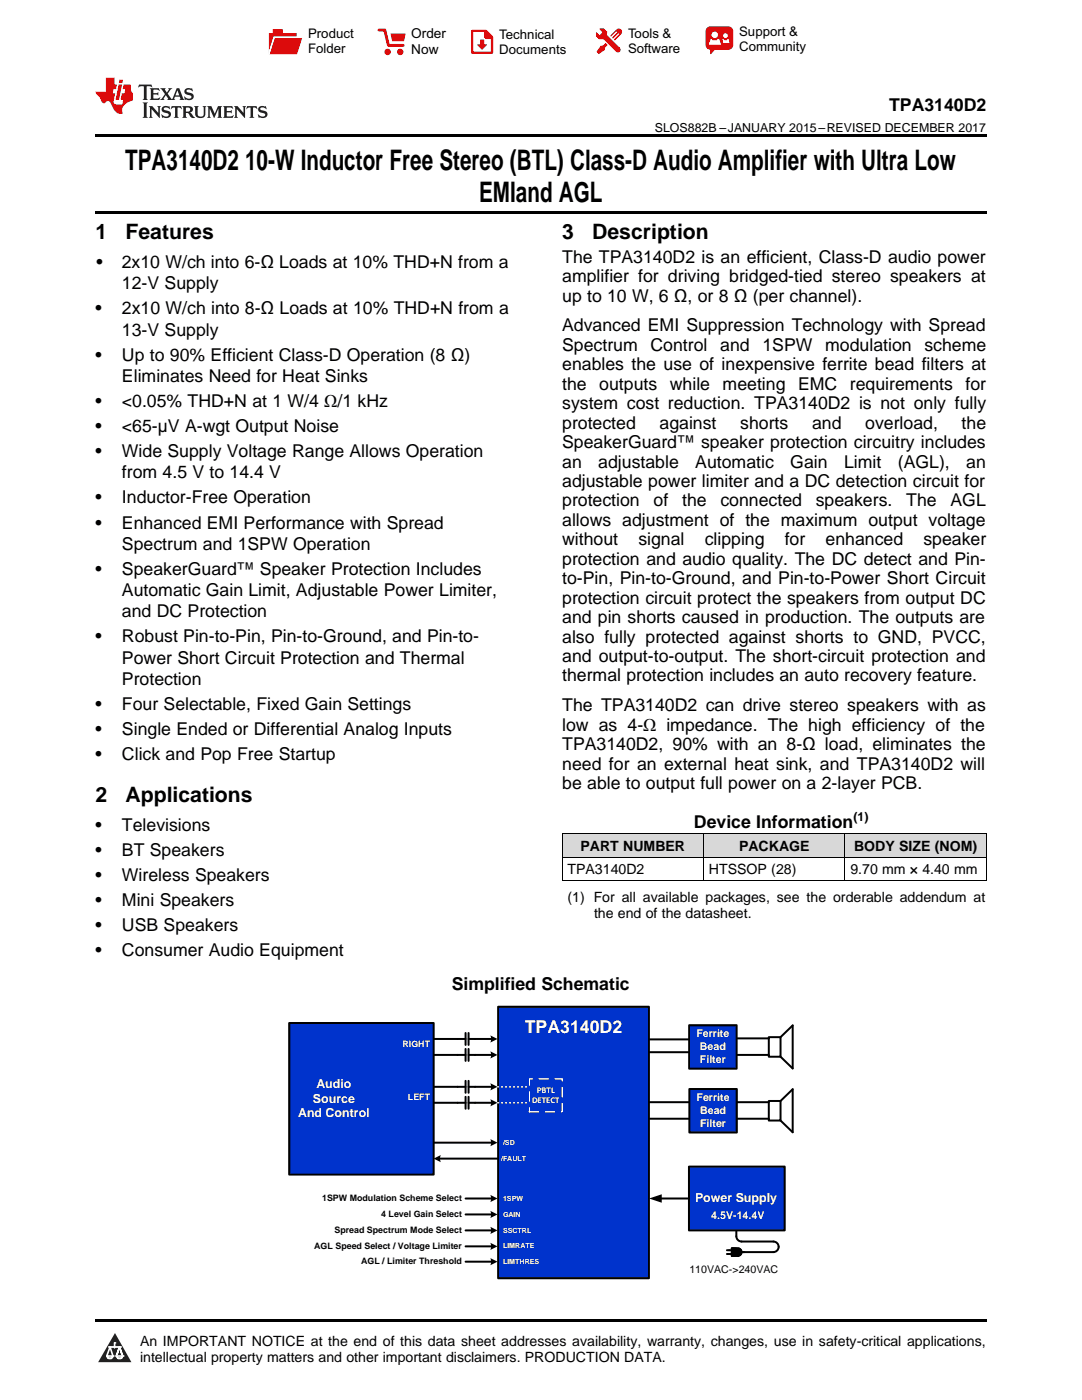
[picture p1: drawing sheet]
<svg xmlns="http://www.w3.org/2000/svg" width="216mm" height="279mm" viewBox="0 0 216 279" stroke-linecap="round" stroke-linejoin="round" font-family="sans-serif">
<defs><g id="words">
<g font-size="5.6">
<text x="25" y="33.9">TPA3140D2</text>
<text x="48.9" y="33.9">10-W Inductor Free Stereo (BTL) Class-D Audio Amplifier with Ultra Low</text>
<text x="95.6" y="40.2">EMIand AGL</text>
</g>
<g font-size="4.2">
<text x="19" y="47.8">1</text>
<text x="25" y="47.8">Features</text>
<text x="112.2" y="47.8">3</text>
<text x="118.2" y="47.8">Description</text>
<text x="19" y="160.1">2</text>
<text x="25" y="160.1">Applications</text>
</g>
<g font-size="3.5">
<text x="177.4" y="22.2">TPA3140D2</text>
<text x="19.2" y="53.5">•</text>
<text x="24.3" y="53.5">2x10 W/ch into 6-Ω Loads at 10% THD+N from a</text>
<text x="112.2" y="52.4">The TPA3140D2 is an efficient, Class-D audio power</text>
<text x="24.3" y="57.7">12-V Supply</text>
<text x="112.2" y="56.3">amplifier for driving bridged-tied stereo speakers at</text>
<text x="19" y="62.7">•</text>
<text x="24.3" y="62.7">2x10 W/ch into 8-Ω Loads at 10% THD+N from a</text>
<text x="112.2" y="60.2">up to 10 W, 6 Ω, or 8 Ω (per channel).</text>
<text x="19" y="72">•</text>
<text x="24.3" y="67">13-V Supply</text>
<text x="24.3" y="72">Up to 90% Efficient Class-D Operation (8 Ω)</text>
<text x="112.2" y="66.1">Advanced EMI Suppression Technology with Spread</text>
<text x="112.2" y="70">Spectrum</text>
<text x="129.8" y="70">Control</text>
<text x="143.7" y="70">and</text>
<text x="152.1" y="70">1SPW</text>
<text x="164.7" y="70">modulation</text>
<text x="184.5" y="70">scheme</text>
<text x="24.3" y="76.2">Eliminates Need for Heat Sinks</text>
<text x="112.2" y="73.9">enables the use of inexpensive ferrite bead filters at</text>
<text x="112.2" y="77.8">the</text>
<text x="119.6" y="77.8">outputs</text>
<text x="133.7" y="77.8">while</text>
<text x="144.2" y="77.8">meeting</text>
<text x="159.2" y="77.8">EMC</text>
<text x="169.6" y="77.8">requirements</text>
<text x="192.7" y="77.8">for</text>
<text x="19" y="81.2">•</text>
<text x="24.3" y="81.2">&lt;0.05% THD+N at 1 W/4 Ω/1 kHz</text>
<text x="112.2" y="81.7">system cost reduction. TPA3140D2 is not only fully</text>
<text x="19" y="86.2">•</text>
<text x="24.3" y="86.2">&lt;65-µV A-wgt Output Noise</text>
<text x="112.2" y="85.5">protected</text>
<text x="112.2" y="89.4">SpeakerGuard™ speaker protection circuitry includes</text>
<text x="131.6" y="85.5">against</text>
<text x="147.7" y="85.5">shorts</text>
<text x="162" y="85.5">and</text>
<text x="172.6" y="85.5">overload,</text>
<text x="191.9" y="85.5">the</text>
<text x="19" y="91.2">•</text>
<text x="24.3" y="91.2">Wide Supply Voltage Range Allows Operation</text>
<text x="24.3" y="95.5">from 4.5 V to 14.4 V</text>
<text x="112.2" y="93.3">an</text>
<text x="119.4" y="93.3">adjustable</text>
<text x="138.7" y="93.3">Automatic</text>
<text x="157.7" y="93.3">Gain</text>
<text x="168.4" y="93.3">Limit</text>
<text x="179.2" y="93.3">(AGL),</text>
<text x="192.8" y="93.3">an</text>
<text x="19" y="100.5">•</text>
<text x="24.3" y="100.5">Inductor-Free Operation</text>
<text x="112.2" y="97.2">adjustable power limiter and a DC detection circuit for</text>
<text x="112.2" y="101.1">protection</text>
<text x="130.4" y="101.1">of</text>
<text x="136.1" y="101.1">the</text>
<text x="143.8" y="101.1">connected</text>
<text x="162.8" y="101.1">speakers.</text>
<text x="180.8" y="101.1">The</text>
<text x="189.7" y="101.1">AGL</text>
<text x="19" y="105.5">•</text>
<text x="24.3" y="105.5">Enhanced EMI Performance with Spread</text>
<text x="112.2" y="105">allows adjustment of the maximum output voltage</text>
<text x="24.3" y="109.7">Spectrum and 1SPW Operation</text>
<text x="112.2" y="108.8">without</text>
<text x="112.2" y="112.7">protection and audio quality. The DC detect and Pin-</text>
<text x="127.4" y="108.8">signal</text>
<text x="140.6" y="108.8">clipping</text>
<text x="156.6" y="108.8">for</text>
<text x="164.7" y="108.8">enhanced</text>
<text x="184.2" y="108.8">speaker</text>
<text x="19" y="114.7">•</text>
<text x="24.3" y="114.7">SpeakerGuard™ Speaker Protection Includes</text>
<text x="24.3" y="119">Automatic Gain Limit, Adjustable Power Limiter,</text>
<text x="112.2" y="116.6">to-Pin, Pin-to-Ground, and Pin-to-Power Short Circuit</text>
<text x="24.3" y="123.2">and DC Protection</text>
<text x="112.2" y="120.5">protection circuit protect the speakers from output DC</text>
<text x="112.2" y="124.4">and pin shorts caused in production. The outputs are</text>
<text x="19" y="128.2">•</text>
<text x="24.3" y="128.2">Robust Pin-to-Pin, Pin-to-Ground, and Pin-to-</text>
<text x="112.2" y="128.2">also fully protected against shorts to GND, PVCC,</text>
<text x="24.3" y="132.4">Power Short Circuit Protection and Thermal</text>
<text x="24.3" y="136.7">Protection</text>
<text x="112.2" y="132.1">and output-to-output. The short-circuit protection and</text>
<text x="112.2" y="136">thermal protection includes an auto recovery feature.</text>
<text x="19" y="141.7">•</text>
<text x="24.3" y="141.7">Four Selectable, Fixed Gain Settings</text>
<text x="112.2" y="142">The TPA3140D2 can drive stereo speakers with as</text>
<text x="19" y="146.7">•</text>
<text x="24.3" y="146.7">Single Ended or Differential Analog Inputs</text>
<text x="112.2" y="145.8">low as 4-Ω impedance. The high efficiency of the</text>
<text x="112.2" y="149.7">TPA3140D2, 90% with an 8-Ω load, eliminates the</text>
<text x="19" y="151.7">•</text>
<text x="24.3" y="151.7">Click and Pop Free Startup</text>
<text x="112.2" y="153.6">need for an external heat sink, and TPA3140D2 will</text>
<text x="112.2" y="157.5">be able to output full power on a 2-layer PCB.</text>
<text x="19" y="165.8">•</text>
<text x="24.3" y="165.8">Televisions</text>
<text x="138.5" y="165.2">Device Information</text>
<text x="19" y="170.9">•</text>
<text x="24.3" y="170.9">BT Speakers</text>
<text x="19" y="175.9">•</text>
<text x="24.3" y="175.9">Wireless Speakers</text>
<text x="19" y="180.9">•</text>
<text x="19" y="185.9">•</text>
<text x="24.3" y="180.9">Mini Speakers</text>
<text x="24.3" y="185.9">USB Speakers</text>
<text x="19" y="190.9">•</text>
<text x="24.3" y="190.9">Consumer Audio Equipment</text>
<text x="90.1" y="197.6">Simplified Schematic</text>
</g>
<text font-size="3.5" fill="#fff" x="104.7" y="206.1">TPA3140D2</text>
<g font-size="2.8">
<text x="115.8" y="169.9">PART NUMBER</text>
<text x="147.5" y="169.9">PACKAGE</text>
<text x="170.4" y="169.9">BODY SIZE (NOM)</text>
<text x="113.2" y="174.5">TPA3140D2</text>
<text x="141.5" y="174.5">HTSSOP (28)</text>
<text x="169.7" y="174.5">9.70 mm × 4.40 mm</text>
<text x="113.2" y="180">(1) For all available packages, see the orderable addendum at</text>
<text x="118.5" y="183.2">the end of the datasheet.</text>
<text x="27.9" y="268.6">An IMPORTANT NOTICE at the end of this data sheet addresses availability, warranty, changes, use in safety-critical applications,</text>
<text x="27.9" y="271.8">intellectual property matters and other important disclaimers. PRODUCTION DATA.</text>
</g>
<text font-size="2.8" fill="#fff" x="102.2" y="216.9">TAS5630</text>
<g font-size="2.7">
<text x="82.1" y="7.7">Order</text>
<text x="82.1" y="10.7">Now</text>
</g>
<g font-size="2.6">
<text x="61.5" y="7.6">Product</text>
<text x="61.5" y="10.6">Folder</text>
<text x="99.6" y="7.8">Technical</text>
<text x="99.6" y="10.8">Documents</text>
<text x="125.3" y="7.6">Tools &amp;</text>
<text x="125.3" y="10.6">Software</text>
<text x="147.5" y="7.2">Support &amp;</text>
<text x="147.5" y="10.2">Community</text>
</g>
<g font-size="2.5">
<text x="130.7" y="26.3">SLOS882B –JANUARY 2015–REVISED DECEMBER 2017</text>
<text x="170.3" y="163.8">(1)</text>
</g>
<g font-size="2.5" fill="#fff">
<text x="62.4" y="220">Source</text>
<text x="63.1" y="217.1">Audio</text>
<text x="59.5" y="223">And Control</text>
<text x="138.7" y="239.9">Power Supply</text>
</g>
<g font-size="2.1" fill="#fff">
<text x="138.9" y="207">Ferrite</text>
<text x="139.7" y="209.6">Bead</text>
<text x="139.7" y="212.1">Filter</text>
<text x="139" y="219.8">Ferrite</text>
<text x="139.7" y="222.3">Bead</text>
<text x="139.7" y="224.9">Filter</text>
<text x="141.9" y="243.2">4.5V-14.4V</text>
</g>
<text font-size="2.1" x="137.6" y="254.2">110VAC-&gt;240VAC</text>
<g font-size="1.8" fill="#fff">
<text x="80.3" y="208.9">RIGHT</text>
<text x="81.4" y="219.6">LEFT</text>
<text x="106.2" y="220.2">DETECT</text>
<text x="107.1" y="218.1">PBTL</text>
</g>
<g font-size="1.8">
<text x="64.3" y="239.7">1SPW Modulation Scheme Select</text>
<text x="76.1" y="242.9">4 Level Gain Select</text>
<text x="62.7" y="249.3">AGL Speed Select / Voltage Limiter</text>
<text x="66.7" y="246.1">Spread Spectrum Mode Select</text>
<text x="72" y="252.3">AGL / Limiter Threshold</text>
</g>
<g font-size="1.4" fill="#fff">
<text x="100" y="231.8">/FAULT</text>
<text x="100.4" y="228.6">/SD</text>
<text x="100.4" y="239.6">1SPW</text>
<text x="100.4" y="242.8">GAIN</text>
<text x="100.4" y="246">SSCTRL</text>
<text x="100.4" y="249.2">LIMRATE</text>
<text x="100.4" y="252.2">LIMTHRES</text>
</g>
</g></defs>
<g fill="#d8d8d8">
<path d="M112.2 166.5h28.2v4.6h-28.2z"/>
<path d="M140.4 166.5h28.2v4.6h-28.2z"/>
<path d="M168.6 166.5h28.2v4.6h-28.2z"/>
</g>
<path d="M22.9 266l3.3 5.9h-6.6z" fill="#231f20"/>
<path d="M21.3 270.6h1.2l-.3 .5h-.3a.53 .53 0 0 1-.6-.5z" fill-rule="evenodd" fill="#fff"/>
<path d="M21.3 270.6h1.2l-.3 .5h-.3a.53 .53 0 0 1-.6-.5z" fill="none" stroke="#231f20" stroke-width=".33"/>
<path d="M21.3 270.6l1.2 .1-.3 .4h-.5z" fill="none" stroke="#fff" stroke-width=".33"/>
<path d="M22.9 268.9h.1" fill="none" stroke="#fff" stroke-width=".33"/>
<path d="M22.9 268v.9z" fill="#fff"/>
<path d="M22.9 268v.9z" fill="none" stroke="#fff" stroke-width=".33"/>
<circle cx="22.9" cy="268" r=".16" fill="#fff"/>
<path d="M21.8 268.8h.1" fill="none" stroke="#fff" stroke-width=".33"/>
<path d="M21.8 268.8h2.2z" fill="#fff"/>
<path d="M21.8 268.8h2.2z" fill="none" stroke="#fff" stroke-width=".33"/>
<circle cx="24" cy="268.8" r=".16" fill="#fff"/>
<path d="M23.2 270.6h.1" fill="none" stroke="#fff" stroke-width=".33"/>
<path d="M23.8 268.8l-.6 1.8z" fill="#fff"/>
<path d="M23.8 268.8l-.6 1.8z" fill="none" stroke="#fff" stroke-width=".33"/>
<path d="M23.8 268.8l.7 1.8z" fill="#fff"/>
<path d="M23.8 268.8l.7 1.8z" fill="none" stroke="#fff" stroke-width=".33"/>
<path d="M24.4 270.6h.1" fill="none" stroke="#fff" stroke-width=".33"/>
<circle cx="21.3" cy="270.6" r=".16" fill="#fff"/>
<path d="M22 268.8l-.7 1.8z" fill="#fff"/>
<path d="M22 268.8l-.7 1.8z" fill="none" stroke="#fff" stroke-width=".33"/>
<path d="M22 268.8l.5 1.8z" fill="#fff"/>
<path d="M22 268.8l.5 1.8z" fill="none" stroke="#fff" stroke-width=".33"/>
<circle cx="22.5" cy="270.6" r=".16" fill="#fff"/>
<path d="M23.3 270.6h1.2a.63 .63 0 0 1-.6 .5 .63 .63 0 0 1-.6-.5z" fill-rule="evenodd" fill="#fff"/>
<path d="M23.3 270.6h1.2a.63 .63 0 0 1-.6 .5 .63 .63 0 0 1-.6-.5z" fill="none" stroke="#231f20" stroke-width=".33"/>
<path d="M23.3 270.6h1.2l-.4 .5h-.5z" fill="none" stroke="#fff" stroke-width=".33"/>
<path d="M23.2 270.6h.1" fill="none" stroke="#fff" stroke-width=".33"/>
<circle cx="24.5" cy="270.6" r=".16" fill="#fff"/>
<path d="M19 263.2h177.8v.5h-177.8z" fill="#000"/>
<path d="M137.5 232.8h19.1v12.8h-19.1z" fill-rule="evenodd" fill="#03c"/>
<path d="M129.6 210h7.9M131.8 239.2h5.7M137.5 232.8h19.1v12.8h-19.1zM145.1 249.5h1.9M145.1 250.3h1.9M146 249.1a2.17 2.17 0 0 1 2 .8 2.06 2.06 0 0 1-2 .7 1.17 1.17 0 0 0 0-1.5zM146 249.1h1.2a.75 .75 0 0 1 .8 .8 .75 .75 0 0 1-.8 .7h-1.2zM146 249.2h1.5v1.4h-1.5zM146.9 245.8a1.68 1.68 0 0 0 .5 1.8l.6 .2h6.3a1.06 1.06 0 0 1 1.1 1 1.06 1.06 0 0 1-1.1 1.1h-7.3M147.6 249.3v1.2M147.7 249.3v1.1M147.8 249.5v.8" fill="none" stroke="#000" stroke-width=".4"/>
<g fill="#000">
<path d="M129.5 239.2l2.5-.9v1.7z"/>
<path d="M146 249.2h1.5v1.4h-1.5z" fill-rule="evenodd"/>
</g>
<path d="M99.4 200.9h30.1v54.2h-30.1z" fill-rule="evenodd" fill="#03c"/>
<path d="M99.4 200.9h30.1v54.2h-30.1zM129.6 207.4h7.9" fill="none" stroke="#000" stroke-width=".4"/>
<path d="M57.7 204.2h28.8v30.2h-28.8z" fill-rule="evenodd" fill="#03c"/>
<g fill="none" stroke="#000" stroke-width=".4">
<path d="M57.7 204.2h28.8v30.2h-28.8zM86.5 207.3h6.4M86.5 210.5h6.4M86.5 216.9h6.4M92.9 206.2v2.3M92.9 209.3v2.4M92.9 215.7v2.4M92.9 218.9v2.4M93.5 206.2v2.3M93.5 209.3v2.4M93.5 215.7v2.4M93.5 218.9v2.4"/>
<path d="M93.5 207.3h4.7M93.5 210.5h4.7M93.5 216.9h4.7M129.6 220h7.9M153.4 207h2.3v3.9h-2.3zM153.4 219.7h2.3v3.9h-2.3zM155.7 207l2.5-2.4v8.6l-2.5-2.3M155.7 219.7l2.5-2.3v8.6l-2.5-2.4M86.5 220.1h6.4M93.5 220.1h4.7M129.6 223.3h7.9"/>
</g>
<g fill="#000">
<path d="M97.8 216.2l1.5 .7-1.5 .7a1.61 1.61 0 0 0 0-1.4z" fill-rule="evenodd"/>
<path d="M97.8 209.8l1.5 .7-1.5 .7a1.61 1.61 0 0 0 0-1.4z" fill-rule="evenodd"/>
<path d="M97.8 206.6l1.5 .7-1.5 .8a1.61 1.61 0 0 0 0-1.5z" fill-rule="evenodd"/>
<path d="M97.8 219.4l1.5 .7-1.5 .7a1.61 1.61 0 0 0 0-1.4z" fill-rule="evenodd"/>
</g>
<path d="M137.5 204.6h9.5v8.7h-9.5z" fill-rule="evenodd" fill="#03c"/>
<path d="M137.5 204.6h9.5v8.7h-9.5z" fill="none" stroke="#000" stroke-width=".4"/>
<path d="M137.6 217.3h9.4v8.7h-9.4z" fill-rule="evenodd" fill="#03c"/>
<path d="M137.6 217.3h9.4v8.7h-9.4zM147.1 220h6.3M147.1 210.5h6.3M147.1 207.2h6.3M86.5 228h11.7M87.6 231.2h11.7M92.9 239.2h5.3M147.1 223.3h6.3M92.9 242.4h5.3M92.9 245.6h5.3M92.9 248.7h5.3M92.9 251.8h5.3" fill="none" stroke="#000" stroke-width=".4"/>
<path d="M105.6 215.3h6.6v6.6h-6.6z" fill="none" stroke="#fff" stroke-width=".27" stroke-dasharray="1.9 1.3"/>
<path d="M99.3 216.9h6.3M99.3 220.1h6.3" fill="none" stroke="#fff" stroke-width=".27" stroke-dasharray=".3 .5"/>
<g fill="#000">
<path d="M86.5 231.2l1.5-.7a1.61 1.61 0 0 0 0 1.4z" fill-rule="evenodd"/>
<path d="M97.8 227.3l1.5 .7-1.5 .8a1.61 1.61 0 0 0 0-1.5z" fill-rule="evenodd"/>
<path d="M97.8 238.5l1.5 .7-1.5 .7a1.61 1.61 0 0 0 0-1.4z" fill-rule="evenodd"/>
<path d="M97.8 241.7l1.5 .7-1.5 .7a1.61 1.61 0 0 0 0-1.4z" fill-rule="evenodd"/>
<path d="M97.8 244.8l1.5 .8-1.5 .7a1.61 1.61 0 0 0 0-1.5z" fill-rule="evenodd"/>
<path d="M97.8 248l1.5 .7-1.5 .8a1.61 1.61 0 0 0 0-1.5z" fill-rule="evenodd"/>
<path d="M97.8 251.1l1.5 .7-1.5 .7a1.61 1.61 0 0 0 0-1.4z" fill-rule="evenodd"/>
</g>
<path d="M112.2 175.7h84.6M112.2 171.1h84.6M112.2 166.4h84.6M112.2 166.5v9.3M140.4 166.5v9.3M168.6 166.5v9.3M196.8 166.5v9.3" fill="none" stroke="#000" stroke-width=".2"/>
<path d="M19 26.8h177.8v.6h-177.8zM19 42.2h177.8v.6h-177.8z" fill="#000"/>
<path d="M27.7 16.9l-.1 .6 .6-.3h.5v.2v2.2l-.2 .4h1l-.2-.4v-2.2v-.2h.5l.6 .3-.2-.6zM29.9 17.6l.2 .4v1.6l-.2 .4h1.9l.1-.6a1.09 1.09 0 0 1-1.3 .1v-.6h.6l.4 .2v-.7l-.2 .2h-.8v-.6l.2-.1a1.01 1.01 0 0 1 1 .3l-.1-.6zM32 17.6l.9 1.2-1 1.2h.9l-.2-.3 .5-.7 .5 .7-.3 .3h1.7l-.2-.3 .1-.4h1l.1 .4-.2 .3h1l-.3-.4-.7-2h-.5l-1 2.2-.8-1.1 .9-1.1h-.9l.2 .2-.4 .7-.4-.7 .2-.2zM35.4 18l.4 1h-.8zM37 17.7a.66 .66 0 0 0-.2 .8 .66 .66 0 0 0 .6 .4l.7 .2 .1 .2a.8 .8 0 0 1-.7 .4 .8 .8 0 0 1-.7-.5l.1 .8 .2-.2a.94 .94 0 0 0 1.1 .1 .94 .94 0 0 0 .4-.9 1.48 1.48 0 0 0-1.3-.6v-.4a1.1 1.1 0 0 1 1.2 .2l-.2-.6-.2 .1-.5-.1zM28.5 20.4l.2 .4v2.3l-.2 .4h1l-.2-.4v-2.3l.2-.4zM29.7 21.2l.2 .4v1.5l-.2 .4h.8l-.3-.4 .1-1.3 1.6 1.8v-2l.2-.4h-.7l.2 .2v1.1l-1.2-1.3zM32.5 21.3a.66 .66 0 0 0-.2 .8 .66 .66 0 0 0 .6 .4l.6 .2 .2 .2a.8 .8 0 0 1-.8 .4 .8 .8 0 0 1-.7-.5l.2 .7 .2-.1a.94 .94 0 0 0 1 .1 .94 .94 0 0 0 .5-1 1.47 1.47 0 0 0-1.3-.6l-.1-.3a1.1 1.1 0 0 1 1.3 .2l-.2-.6-.2 .1-.5-.2zM34.3 21.2l-.2 .6a.64 .64 0 0 1 .8-.3v1.6l-.2 .4h1l-.3-.4 .1-1.6a.66 .66 0 0 1 .8 .3l-.2-.6zM36.3 21.2l.3 .4v1.5l-.3 .4h1l-.2-.2v-.7h.5l.1 .1a.8 .8 0 0 0 1.2 .7l-1-1a.62 .62 0 0 0 .6-.5 .62 .62 0 0 0-.6-.7zM37.1 21.5h.1a.48 .48 0 0 1 .6 0 .48 .48 0 0 1 .1 .6l-.2 .1-.6 .1zM38.7 21.2l.2 .2a2.29 2.29 0 0 0 .4 2 1.05 1.05 0 0 0 1.7-.7v-1.3l.2-.2h-.8l.2 .4v1.1a.61 .61 0 0 1-.6 .6 .61 .61 0 0 1-.6-.6v-1.1l.3-.4zM41.3 21.2l.3 .4v1.5l-.3 .4h.8l-.2-.4v-1.4l.8 1.9 .9-1.9v1.4l-.2 .4h.9l-.2-.4v-1.5l.2-.4h-.8l-.7 1.5-.6-1.5zM44.5 21.2l.2 .4v1.5l-.2 .4h1.9l.2-.6a1.1 1.1 0 0 1-1.4 .2v-.7h.6l.4 .2v-.6l-.2 .1-.8 .1v-.6l.2-.1a1.02 1.02 0 0 1 1.1 .2l-.2-.5zM46.7 21.2l.2 .4v1.5l-.2 .4h.8l-.3-.4 .1-1.3 1.6 1.8v-2l.2-.4h-.7l.2 .2v1.1l-1.2-1.3zM49.3 21.2l-.1 .6a.64 .64 0 0 1 .8-.3v1.6l-.3 .4h1l-.2-.4v-1.6a.66 .66 0 0 1 .8 .3l-.1-.6zM51.7 21.3a.66 .66 0 0 0-.2 .7 .66 .66 0 0 0 .7 .5l.6 .2 .1 .2a.8 .8 0 0 1-.7 .4 .8 .8 0 0 1-.7-.5l.1 .7 .2-.1a.94 .94 0 0 0 1.1 .1 .94 .94 0 0 0 .4-1 1.48 1.48 0 0 0-1.2-.6l-.1-.3a1.1 1.1 0 0 1 1.2 .2l-.2-.6-.1 .1-.6-.2z" fill="#231f20"/>
<path d="M21.1 15.5v2.8h-2v.4l.9 .9a.96 .96 0 0 0 1 1 .59 .59 0 0 1 .5-.4 .59 .59 0 0 1 .5 .3l.4 .8a1.61 1.61 0 0 0 2.1 1.3 1.63 1.63 0 0 1 1.1-2.2l.9-.3v-1.5a1.6 1.6 0 0 1-.4-1.7h-1.4l-.2 .9h.5l-.2 .8h-.5l-.2 1v.3h.5l-.2 .9h-.7a.74 .74 0 0 1-1-.6l.3-1.6h-.5l.2-.8h.5l.1-.9h-.4v-1.4zM23.7 16.9l-.7 3h.8l.6-3zM23.8 15.9l-.1 .7h.7l.2-.7z" fill="#ee1d23"/>
<g fill="#d60000">
<path d="M54.4 5.8h2v.8h2.8v4.2h-5.5v-4.2h.7z" fill-rule="evenodd"/>
<path d="M54.7 7.5h5.6l-1 3.3h-5.6z" fill-rule="evenodd"/>
</g>
<path d="M54.6 7.4h5.8l-.1 .1h-5.5l-1.1 3.3z" fill-rule="evenodd" fill="#fff"/>
<path d="M54.6 7.4h5.8l-.1 .1h-5.5l-1.1 3.3z" fill="none" stroke="#fff" stroke-width=".2"/>
<path d="M75.6 6h1.2l.7 3.1h3" fill="none" stroke="#d60000" stroke-width=".56"/>
<g fill="#d60000">
<path d="M77.9 6.7h3.1l-.4 1.5h-2.3z" fill-rule="evenodd"/>
<circle cx="77.3" cy="10.4" r=".64"/>
<circle cx="79.9" cy="10.4" r=".64"/>
</g>
<path d="M94.2 6.2h2.7l1.3 1.2v3.1h-4z" fill="none" stroke="#d60000" stroke-width=".44"/>
<g fill="#d60000">
<path d="M95.8 7.9h.8v1h.6l-1 1.1-1-1v-.1h.6z" fill-rule="evenodd"/>
<path d="M96.6 6.2h.3l1.3 1.2v.4h-1.3l-.3-.4z" fill-rule="evenodd"/>
<path d="M119.6 5.7h.9l.6 .6 .1 .7 2.5 2.5-.8 .8-2.3-2.3-1.1-.2-.6-.6v-.8l.7 .6 .5-.4v-.2l-.4-.5z" fill-rule="evenodd"/>
<path d="M119.9 9.1h.4l.5-.5 .4 .4-.5 .5v.4l-1.2 .9-.5-.5z" fill-rule="evenodd"/>
<path d="M123 5.9a.67 .67 0 0 1 .9 0 .67 .67 0 0 1 0 .9z" fill-rule="evenodd"/>
<path d="M123 5.9l.9 .9-1.2 1.2h-.2l.1-.2 .9-.9 .1-.2h-.3l-.9 1h-.2v-.2l.9-1 .1-.2h-.3l-.9 1h-.2v-.2z" fill-rule="evenodd"/>
<circle cx="123.3" cy="9.9" r=".54"/>
</g>
<path d="M121.1 6.3l-.1 .7" fill="none" stroke="#d60000" stroke-width=".2"/>
<g fill="#d60000">
<path d="M141.1 5.5l.6-.2h3.6a.95 .95 0 0 1 1 .9v2.8a.95 .95 0 0 1-1 .9h-3.6a.95 .95 0 0 1-.9-.9v-2.8z" fill-rule="evenodd"/>
<path d="M141.7 9.9h.9l-.7 .9h-.2z" fill-rule="evenodd"/>
</g>
<g fill="#fff">
<path d="M144.3 8.6h1.3z"/>
<path d="M141.8 7.8h.3l.1 .2h.8l.2-.2h.3l.4 1.1h-2.5z" fill-rule="evenodd"/>
<path d="M144.2 7.8h.2l.2 .2h.4l.2-.2h.2l.2 .8h-1.3z" fill-rule="evenodd"/>
<circle cx="142.6" cy="6.9" r=".65"/>
<circle cx="144.8" cy="7.1" r=".48"/>
</g>
<use href="#words"/>
</svg>
